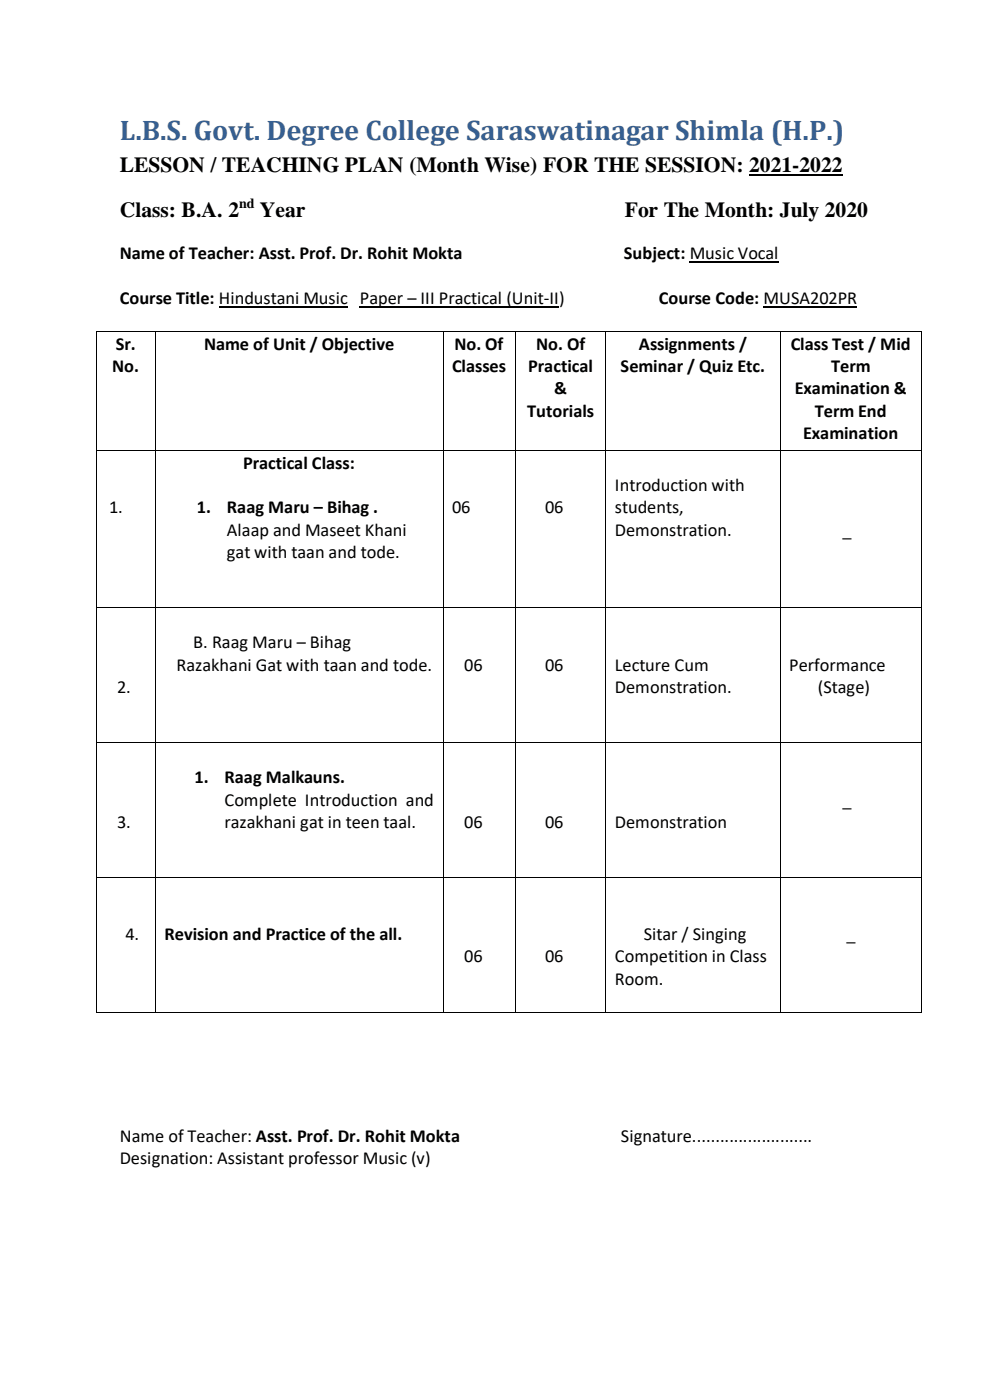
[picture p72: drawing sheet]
<svg xmlns="http://www.w3.org/2000/svg" width="210mm" height="297mm" viewBox="0 0 210 297" stroke-linecap="round" stroke-linejoin="round" font-family="sans-serif">
<defs><g id="words">
<text font-size="6" fill="#365f91" x="25.4" y="29.7">L.B.S. Govt. Degree College Saraswatinagar Shimla (H.P.)</text>
<g font-size="4.6">
<text x="25.4" y="36.4">LESSON / TEACHING PLAN (Month Wise) FOR THE SESSION: 2021-2022</text>
<text x="25.4" y="46">Class: B.A. 2</text>
<text x="55.1" y="46">Year</text>
<text x="132.6" y="46">For The Month: July 2020</text>
</g>
<g font-size="3.9">
<text x="25.4" y="55.1">Name of Teacher: Asst. Prof. Dr. Rohit Mokta</text>
<text x="132.3" y="55.1">Subject: Music Vocal</text>
<text x="25.4" y="64.5">Course Title: Hindustani Music Paper – III Practical (Unit-II)</text>
<text x="139.7" y="64.5">Course Code: MUSA202PR</text>
<text x="24.6" y="74.2">Sr.</text>
<text x="43.3" y="74.2">Name of Unit / Objective</text>
<text x="96.4" y="74.2">No. Of</text>
<text x="113.7" y="74.2">No. Of</text>
<text x="135.5" y="74.2">Assignments /</text>
<text x="167.7" y="74.2">Class Test / Mid</text>
<text x="23.8" y="78.9">No.</text>
<text x="95.9" y="78.9">Classes</text>
<text x="112.1" y="78.9">Practical</text>
<text x="117.6" y="83.7">&amp;</text>
<text x="131.6" y="78.9">Seminar / Quiz Etc.</text>
<text x="168.6" y="83.7">Examination &amp;</text>
<text x="176.3" y="78.9">Term</text>
<text x="111.8" y="88.4">Tutorials</text>
<text x="172.8" y="88.4">Term End</text>
<text x="170.3" y="93.2">Examination</text>
<text x="51.6" y="99.4">Practical Class:</text>
<text x="130.4" y="104.2">Introduction with</text>
<text x="23.1" y="108.9">1.</text>
<text x="41.8" y="108.9">1.</text>
<text x="48.1" y="108.9">Raag Maru – Bihag .</text>
<text x="48.1" y="113.7">Alaap and Maseet Khani</text>
<text x="95.9" y="108.9">06</text>
<text x="115.6" y="108.9">06</text>
<text x="130.4" y="108.9">students,</text>
<text x="130.4" y="113.7">Demonstration.</text>
<text x="178.7" y="113.7">_</text>
<text x="48.1" y="118.4">gat with taan and tode.</text>
<text x="41" y="137.5">B. Raag Maru – Bihag</text>
<text x="37.4" y="142.3">Razakhani Gat with taan and tode.</text>
<text x="98.4" y="142.3">06</text>
<text x="115.6" y="142.3">06</text>
<text x="130.4" y="142.3">Lecture Cum</text>
<text x="167.4" y="142.3">Performance</text>
<text x="24.8" y="147">2.</text>
<text x="130.4" y="147">Demonstration.</text>
<text x="173.5" y="147">(Stage)</text>
<text x="41.3" y="166.2">1.</text>
<text x="47.6" y="166.2">Raag Malkauns.</text>
<text x="47.6" y="170.9">Complete Introduction and</text>
<text x="178.7" y="170.9">_</text>
<text x="24.8" y="175.6">3.</text>
<text x="47.6" y="175.6">razakhani gat in teen taal.</text>
<text x="98.4" y="175.6">06</text>
<text x="115.6" y="175.6">06</text>
<text x="130.4" y="175.6">Demonstration</text>
<text x="26.6" y="199.4">4.</text>
<text x="34.9" y="199.4">Revision and Practice of the all.</text>
<text x="136.5" y="199.4">Sitar / Singing</text>
<text x="179.6" y="199.4">_</text>
<text x="98.4" y="204.2">06</text>
<text x="115.6" y="204.2">06</text>
<text x="130.4" y="204.2">Competition in Class</text>
<text x="130.4" y="208.9">Room.</text>
<text x="25.4" y="242.3">Name of Teacher: Asst. Prof. Dr. Rohit Mokta</text>
<text x="131.7" y="242.3">Signature..........................</text>
<text x="25.4" y="247">Designation: Assistant professor Music (v)</text>
</g>
<text font-size="3" x="50.7" y="44.2">nd</text>
</g></defs>
<path d="M158.9 37.1h19.8" fill="none" stroke="#000" stroke-width=".42"/>
<path d="M146.3 55.6h18.9M46.4 65.1h27.4M76.3 65.1h42.3M161.9 65.1h19.9" fill="none" stroke="#000" stroke-width=".25"/>
<g fill="#000">
<path d="M20.3 70.3h.2v.2h-.2z" fill-rule="evenodd"/>
<path d="M20.3 70.3h.2v.2h-.2z" fill-rule="evenodd"/>
<path d="M33 70.3h.1v.2h-.1z" fill-rule="evenodd"/>
<path d="M93.9 70.3h.2v.2h-.2z" fill-rule="evenodd"/>
<path d="M109.3 70.3h.1v.2h-.1z" fill-rule="evenodd"/>
<path d="M128.4 70.3h.2v.2h-.2z" fill-rule="evenodd"/>
<path d="M165.4 70.3h.2v.2h-.2z" fill-rule="evenodd"/>
<path d="M195.4 70.3h.2v.2h-.2z" fill-rule="evenodd"/>
<path d="M195.4 70.3h.2v.2h-.2z" fill-rule="evenodd"/>
<path d="M20.3 95.5h.2v.2h-.2z" fill-rule="evenodd"/>
<path d="M33 95.5h.1v.2h-.1z" fill-rule="evenodd"/>
<path d="M93.9 95.5h.2v.2h-.2z" fill-rule="evenodd"/>
<path d="M109.3 95.5h.1v.2h-.1z" fill-rule="evenodd"/>
<path d="M128.4 95.5h.2v.2h-.2z" fill-rule="evenodd"/>
<path d="M165.4 95.5h.2v.2h-.2z" fill-rule="evenodd"/>
<path d="M195.4 95.5h.2v.2h-.2z" fill-rule="evenodd"/>
<path d="M20.3 128.9h.2v.2h-.2z" fill-rule="evenodd"/>
<path d="M33 128.9h.1v.2h-.1z" fill-rule="evenodd"/>
<path d="M93.9 128.9h.2v.2h-.2z" fill-rule="evenodd"/>
<path d="M109.3 128.9h.1v.2h-.1z" fill-rule="evenodd"/>
<path d="M128.4 128.9h.2v.2h-.2z" fill-rule="evenodd"/>
<path d="M165.4 128.9h.2v.2h-.2z" fill-rule="evenodd"/>
<path d="M195.4 128.9h.2v.2h-.2z" fill-rule="evenodd"/>
<path d="M20.3 157.5h.2v.2h-.2z" fill-rule="evenodd"/>
<path d="M33 157.5h.1v.2h-.1z" fill-rule="evenodd"/>
<path d="M93.9 157.5h.2v.2h-.2z" fill-rule="evenodd"/>
<path d="M109.3 157.5h.1v.2h-.1z" fill-rule="evenodd"/>
<path d="M128.4 157.5h.2v.2h-.2z" fill-rule="evenodd"/>
<path d="M165.4 157.5h.2v.2h-.2z" fill-rule="evenodd"/>
<path d="M195.4 157.5h.2v.2h-.2z" fill-rule="evenodd"/>
<path d="M20.3 186.1h.2v.2h-.2z" fill-rule="evenodd"/>
<path d="M33 186.1h.1v.2h-.1z" fill-rule="evenodd"/>
<path d="M93.9 186.1h.2v.2h-.2z" fill-rule="evenodd"/>
<path d="M109.3 186.1h.1v.2h-.1z" fill-rule="evenodd"/>
<path d="M128.4 186.1h.2v.2h-.2z" fill-rule="evenodd"/>
<path d="M165.4 186.1h.2v.2h-.2z" fill-rule="evenodd"/>
<path d="M195.4 186.1h.2v.2h-.2z" fill-rule="evenodd"/>
<path d="M20.3 214.7h.2v.2h-.2z" fill-rule="evenodd"/>
<path d="M20.3 214.7h.2v.2h-.2z" fill-rule="evenodd"/>
<path d="M33 214.7h.1v.2h-.1z" fill-rule="evenodd"/>
<path d="M93.9 214.7h.2v.2h-.2z" fill-rule="evenodd"/>
<path d="M109.3 214.7h.1v.2h-.1z" fill-rule="evenodd"/>
<path d="M128.4 214.7h.2v.2h-.2z" fill-rule="evenodd"/>
<path d="M165.4 214.7h.2v.2h-.2z" fill-rule="evenodd"/>
<path d="M195.4 214.7h.2v.2h-.2z" fill-rule="evenodd"/>
<path d="M195.4 214.7h.2v.2h-.2z" fill-rule="evenodd"/>
</g>
<g fill="none" stroke="#000" stroke-width=".21">
<path d="M20.4 70.5v25M20.5 70.4h12.5M33 70.5v25M33.1 70.4h60.8M94 70.5v25M94.1 70.4h15.2M109.3 70.5v25M109.4 70.4h19M128.5 70.5v25M128.6 70.4h36.8M165.5 70.5v25M165.6 70.4h29.8"/>
<path d="M195.5 70.5v25M20.4 95.7v33.2M20.5 95.6h12.5M33 95.7v33.2M33.1 95.6h60.8M94 95.7v33.2M94.1 95.6h15.2M109.3 95.7v33.2M109.4 95.6h19M128.5 95.7v33.2M128.6 95.6h36.8M165.5 95.7v33.2"/>
<path d="M165.6 95.6h29.8M195.5 95.7v33.2M20.4 129.1v28.4M20.5 129h12.5M33 129.1v28.4M33.1 129h60.8M94 129.1v28.4M94.1 129h15.2M109.3 129.1v28.4M109.4 129h19M128.5 129.1v28.4M128.6 129h36.8"/>
<path d="M165.5 129.1v28.4M165.6 129h29.8M195.5 129.1v28.4M20.4 157.7v28.4M20.5 157.6h12.5M33 157.7v28.4M33.1 157.6h60.8M94 157.7v28.4M94.1 157.6h15.2M109.3 157.7v28.4M109.4 157.6h19M128.5 157.7v28.4"/>
<path d="M128.6 157.6h36.8M165.5 157.7v28.4M165.6 157.6h29.8M195.5 157.7v28.4M20.4 186.3v28.4M20.5 186.2h12.5M33 186.3v28.4M33.1 186.2h60.8M94 186.3v28.4M94.1 186.2h15.2M109.3 186.3v28.4M109.4 186.2h19"/>
<path d="M128.5 186.3v28.4M128.6 186.2h36.8M165.5 186.3v28.4M165.6 186.2h29.8M195.5 186.3v28.4M20.5 214.8h12.5M33.1 214.8h60.8M94.1 214.8h15.2M109.4 214.8h19M128.6 214.8h36.8M165.6 214.8h29.8"/>
</g>
<use href="#words"/>
</svg>
